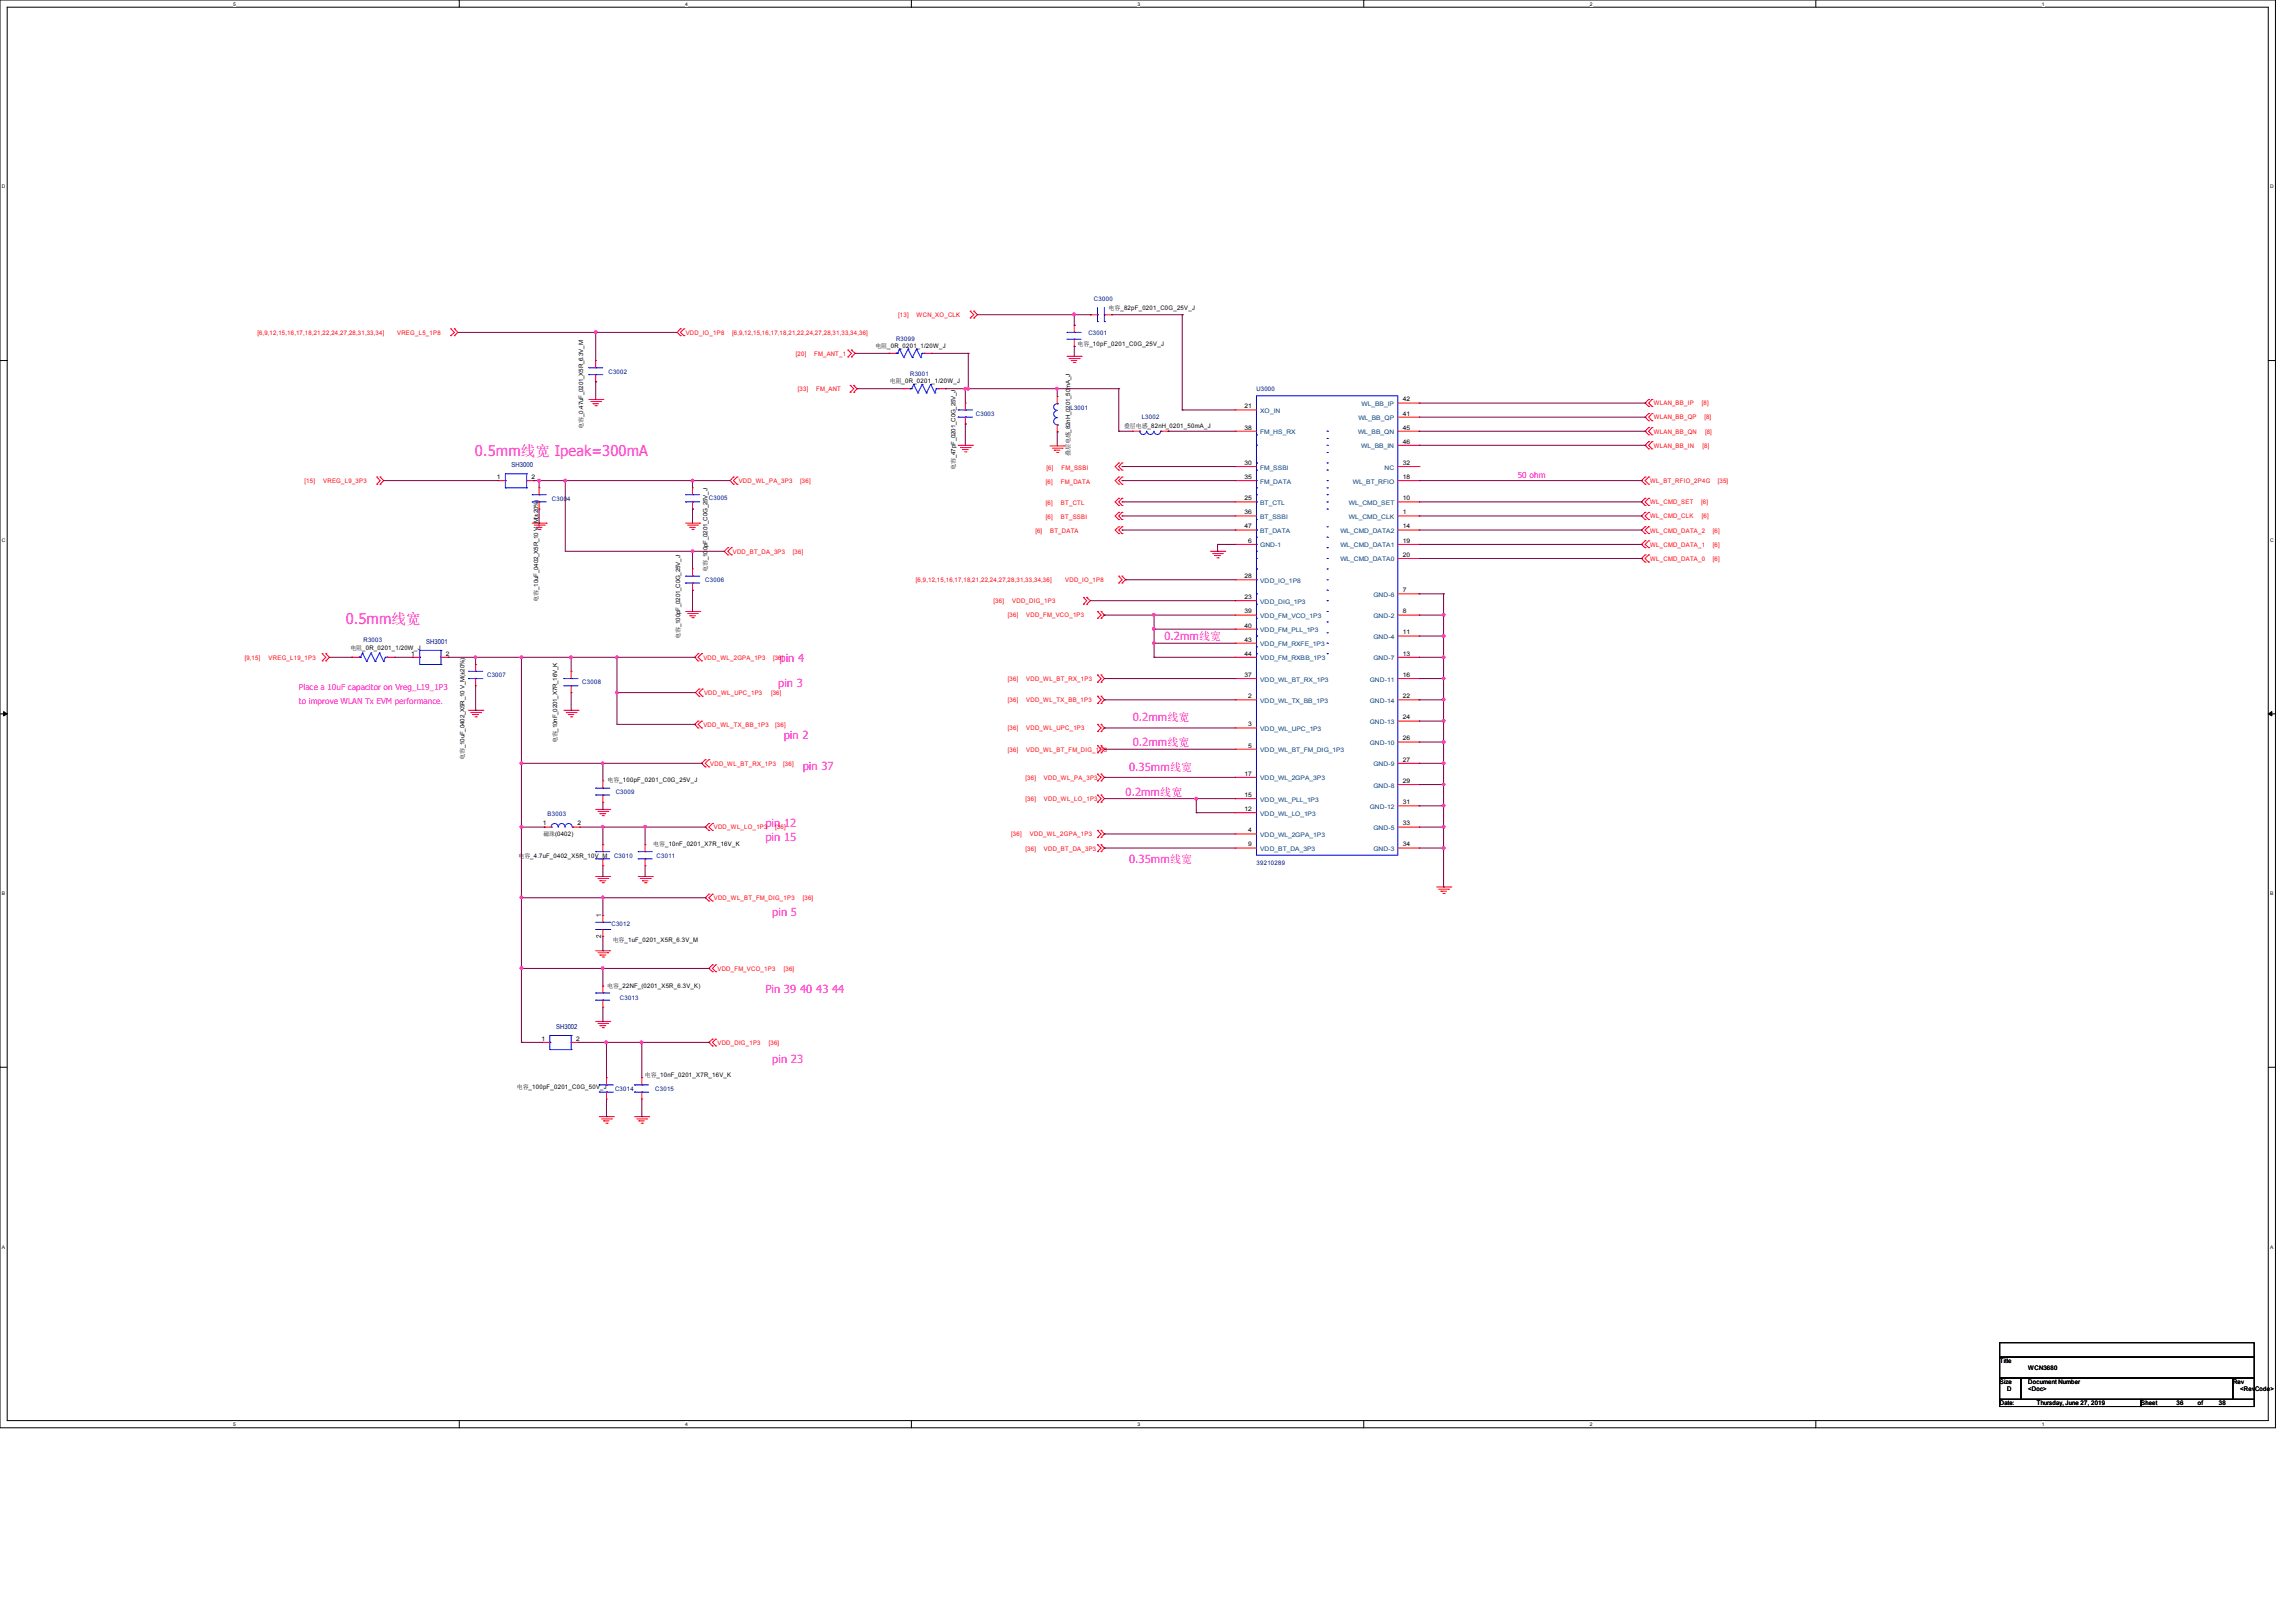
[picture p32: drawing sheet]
<svg xmlns="http://www.w3.org/2000/svg" width="297mm" height="210mm" viewBox="0 0 297 210" stroke-linecap="round" stroke-linejoin="round" font-family="sans-serif">
<defs><g id="words">
<g font-size="1.9" fill="#f0f">
<text x="61.5" y="59.1">0.5mm线宽 Ipeak=300mA</text>
<text x="44.7" y="80.7">0.5mm线宽</text>
</g>
<g font-size="1.4" fill="#f0f">
<text x="150.7" y="82.8">0.2mm线宽</text>
<text x="100.7" y="88.9">pin 3</text>
<text x="100.9" y="85.6">pin 4</text>
<text x="101.4" y="95.6">pin 2</text>
<text x="146.6" y="93.3">0.2mm线宽</text>
<text x="103.9" y="99.7">pin 37</text>
<text x="146.1" y="99.7">0.35mm线宽</text>
<text x="146.6" y="96.6">0.2mm线宽</text>
<text x="99.1" y="107.1">pin 12</text>
<text x="145.7" y="103">0.2mm线宽</text>
<text x="99.1" y="108.9">pin 15</text>
<text x="146.1" y="111.6">0.35mm线宽</text>
<text x="99.9" y="118.6">pin 5</text>
<text x="99.1" y="128.5">Pin 39 40 43 44</text>
<text x="99.9" y="137.5">pin 23</text>
</g>
<g font-size="1.1" fill="#f0f">
<text x="196.4" y="61.9">50 ohm</text>
<text x="38.7" y="89.3">Place a 10uF capacitor on Vreg_L19_1P3</text>
<text x="38.7" y="91.1">to improve WLAN Tx EVM performance.</text>
</g>
<g font-size=".9" fill="#000080">
<text x="66.2" y="60.5">SH3000</text>
<text x="55.2" y="83.3">SH3001</text>
<text x="72" y="133.1">SH3002</text>
</g>
<g font-size=".9">
<text x="77.8" y="118.7" transform="rotate(-90 77.8 118.7)">1</text>
<text x="77.8" y="121.4" transform="rotate(-90 77.8 121.4)">2</text>
</g>
<g font-size=".8" fill="#f00">
<text x="116.3" y="41">[13]</text>
<text x="118.6" y="41">WCN_XO_CLK</text>
<text x="33.3" y="43.3">[6,9,12,15,16,17,18,21,22,24,27,28,31,33,34]</text>
<text x="51.4" y="43.3">VREG_L5_1P8</text>
<text x="88.7" y="43.3">VDD_IO_1P8</text>
<text x="94.7" y="43.3">[6,9,12,15,16,17,18,21,22,24,27,28,31,33,34,36]</text>
<text x="103" y="46.1">[20]</text>
<text x="105.4" y="46.1">FM_ANT_1</text>
<text x="103.3" y="50.6">[33]</text>
<text x="105.6" y="50.6">FM_ANT</text>
<text x="214" y="52.5">WLAN_BB_IP</text>
<text x="220.2" y="52.5">[8]</text>
<text x="214" y="54.3">WLAN_BB_QP</text>
<text x="214" y="56.1">WLAN_BB_QN</text>
<text x="214" y="57.9">WLAN_BB_IN</text>
<text x="220.3" y="57.9">[8]</text>
<text x="220.6" y="54.3">[8]</text>
<text x="220.7" y="56.1">[8]</text>
<text x="39.4" y="62.5">[15]</text>
<text x="41.8" y="62.5">VREG_L9_3P3</text>
<text x="95.6" y="62.5">VDD_WL_PA_3P3</text>
<text x="103.6" y="62.5">[36]</text>
<text x="135.3" y="65.3">[6]</text>
<text x="135.3" y="62.6">[6]</text>
<text x="135.4" y="60.7">[6]</text>
<text x="137.3" y="65.3">BT_CTL</text>
<text x="137.3" y="62.6">FM_DATA</text>
<text x="137.4" y="60.7">FM_SSBI</text>
<text x="213.5" y="62.5">WL_BT_RFIO_2P4G</text>
<text x="213.5" y="65.2">WL_CMD_SET</text>
<text x="220.1" y="65.2">[6]</text>
<text x="222.3" y="62.5">[35]</text>
<text x="94.8" y="71.6">VDD_BT_DA_3P3</text>
<text x="102.6" y="71.6">[36]</text>
<text x="134" y="68.9">[6]</text>
<text x="135.3" y="67.2">[6]</text>
<text x="135.9" y="68.9">BT_DATA</text>
<text x="137.3" y="67.2">BT_SSBI</text>
<text x="213.5" y="67.1">WL_CMD_CLK</text>
<text x="213.5" y="68.9">WL_CMD_DATA_2</text>
<text x="213.5" y="70.7">WL_CMD_DATA_1</text>
<text x="220.2" y="67.1">[6]</text>
<text x="221.7" y="68.9">[6]</text>
<text x="221.7" y="70.7">[6]</text>
<text x="118.5" y="75.3">[6,9,12,15,16,17,18,21,22,24,27,28,31,33,34,36]</text>
<text x="137.8" y="75.3">VDD_IO_1P8</text>
<text x="213.5" y="72.6">WL_CMD_DATA_0</text>
<text x="221.7" y="72.6">[6]</text>
<text x="128.6" y="78.1">[36]</text>
<text x="130.4" y="79.9">[36]</text>
<text x="131" y="78.1">VDD_DIG_1P3</text>
<text x="132.8" y="79.9">VDD_FM_VCO_1P3</text>
<text x="31.7" y="85.3">[9,15]</text>
<text x="34.8" y="85.3">VREG_L19_1P3</text>
<text x="91" y="85.3">VDD_WL_2GPA_1P3</text>
<text x="91.1" y="89.9">VDD_WL_UPC_1P3</text>
<text x="99.8" y="89.9">[36]</text>
<text x="100" y="85.3">[36]</text>
<text x="130.4" y="88.1">[36]</text>
<text x="132.8" y="88.1">VDD_WL_BT_RX_1P3</text>
<text x="91" y="94.1">VDD_WL_TX_BB_1P3</text>
<text x="100.3" y="94.1">[36]</text>
<text x="130.4" y="94.5">[36]</text>
<text x="130.4" y="90.8">[36]</text>
<text x="132.8" y="94.5">VDD_WL_UPC_1P3</text>
<text x="132.8" y="90.8">VDD_WL_TX_BB_1P3</text>
<text x="91.9" y="99.1">VDD_WL_BT_RX_1P3</text>
<text x="101.4" y="99.1">[36]</text>
<text x="130.4" y="97.2">[36]</text>
<text x="132.7" y="100.9">[36]</text>
<text x="132.8" y="97.2">VDD_WL_BT_FM_DIG_1P3</text>
<text x="135.1" y="100.9">VDD_WL_PA_3P3</text>
<text x="92.4" y="107.3">VDD_WL_LO_1P3</text>
<text x="100.3" y="107.3">[36]</text>
<text x="132.7" y="103.6">[36]</text>
<text x="135.1" y="103.6">VDD_WL_LO_1P3</text>
<text x="130.9" y="108.2">[36]</text>
<text x="132.7" y="110.1">[36]</text>
<text x="133.3" y="108.2">VDD_WL_2GPA_1P3</text>
<text x="135.1" y="110.1">VDD_BT_DA_3P3</text>
<text x="92.4" y="116.5">VDD_WL_BT_FM_DIG_1P3</text>
<text x="103.9" y="116.5">[36]</text>
<text x="92.8" y="125.6">VDD_FM_VCO_1P3</text>
<text x="101.4" y="125.6">[36]</text>
<text x="92.8" y="135.2">VDD_DIG_1P3</text>
<text x="99.5" y="135.2">[36]</text>
</g>
<g font-size=".8" fill="#000080">
<text x="141.6" y="39">C3000</text>
<text x="116" y="44.1">R3099</text>
<text x="140.9" y="43.4">C3001</text>
<text x="78.7" y="48.3">C3002</text>
<text x="117.8" y="48.7">R3001</text>
<text x="126.3" y="53.9">C3003</text>
<text x="138.5" y="53">L3001</text>
<text x="162.6" y="50.6">U3000</text>
<text x="147.8" y="54.2">L3002</text>
<text x="71.4" y="64.8">C3004</text>
<text x="91.7" y="64.7">C3005</text>
<text x="91.3" y="75.3">C3006</text>
<text x="47" y="83.1">R3003</text>
<text x="63" y="87.6">C3007</text>
<text x="75.4" y="88.6">C3008</text>
<text x="70.9" y="105.6">B3003</text>
<text x="79.7" y="102.7">C3009</text>
<text x="79.5" y="111">C3010</text>
<text x="85" y="111">C3011</text>
<text x="162.6" y="112">39210289</text>
<text x="79.1" y="119.8">C3012</text>
<text x="80.2" y="129.3">C3013</text>
<text x="79.6" y="141.1">C3014</text>
<text x="84.8" y="141.1">C3015</text>
</g>
<g font-size=".8">
<text x="143.5" y="40.2">电容_82pF_0201_C0G_25V_J</text>
<text x="113.3" y="45">电阻_0R_0201_1/20W_J</text>
<text x="139.5" y="44.7">电容_10pF_0201_C0G_25V_J</text>
<text x="115.2" y="49.6">电阻_0R_0201_1/20W_J</text>
<text x="161.1" y="52.8">21</text>
<text x="181.5" y="53.8">41</text>
<text x="181.5" y="51.9">42</text>
<text x="75.5" y="55.5" transform="rotate(-90 75.5 55.5)">电容_0.47uF_0201_X5R_6.3V_M</text>
<text x="138.5" y="59" transform="rotate(-90 138.5 59)">叠层电感_82nH_0201_50mA_J</text>
<text x="145.5" y="55.4">叠层电感_82nH_0201_50mA_J</text>
<text x="161.1" y="55.6">38</text>
<text x="181.5" y="55.6">45</text>
<text x="181.5" y="57.4">46</text>
<text x="64.3" y="62">1</text>
<text x="68.8" y="62">2</text>
<text x="123.7" y="60.8" transform="rotate(-90 123.7 60.8)">电容_47pF_0201_C0G_25V_J</text>
<text x="161.1" y="64.7">25</text>
<text x="161.1" y="60.2">30</text>
<text x="161.1" y="62">35</text>
<text x="181.5" y="64.7">10</text>
<text x="181.5" y="62">18</text>
<text x="181.5" y="60.2">32</text>
<text x="161.1" y="66.5">36</text>
<text x="161.1" y="68.4">47</text>
<text x="161.5" y="70.2">6</text>
<text x="181.5" y="66.5">1</text>
<text x="181.5" y="68.4">14</text>
<text x="181.5" y="70.2">19</text>
<text x="69.6" y="77.9" transform="rotate(-90 69.6 77.9)">电容_10uF_0402_X5R_10 V_M(±20%)</text>
<text x="91.6" y="74" transform="rotate(-90 91.6 74)">电容_100pF_0201_C0G_25V_J</text>
<text x="161.1" y="77.5">23</text>
<text x="161.1" y="74.8">28</text>
<text x="181.5" y="76.6">7</text>
<text x="181.5" y="72.1">20</text>
<text x="88" y="82.7" transform="rotate(-90 88 82.7)">电容_100pF_0201_C0G_25V_J</text>
<text x="161.1" y="79.4">39</text>
<text x="161.1" y="81.2">40</text>
<text x="161.1" y="83">43</text>
<text x="181.5" y="79.4">8</text>
<text x="181.5" y="82.1">11</text>
<text x="45.3" y="84.2">电阻_0R_0201_1/20W_J</text>
<text x="53.2" y="84.8">1</text>
<text x="57.7" y="84.8">2</text>
<text x="161.1" y="87.6">37</text>
<text x="161.1" y="84.8">44</text>
<text x="181.5" y="84.8">13</text>
<text x="181.5" y="87.6">16</text>
<text x="161.5" y="90.3">2</text>
<text x="161.5" y="94">3</text>
<text x="181.5" y="90.3">22</text>
<text x="181.5" y="93.1">24</text>
<text x="181.5" y="95.8">26</text>
<text x="60.1" y="98.3" transform="rotate(-90 60.1 98.3)">电容_10uF_0402_X5R_10 V_M(±20%)</text>
<text x="72.1" y="96.2" transform="rotate(-90 72.1 96.2)">电容_10nF_0201_X7R_16V_K</text>
<text x="78.6" y="101.2">电容_100pF_0201_C0G_25V_J</text>
<text x="161.1" y="100.4">17</text>
<text x="161.5" y="96.7">5</text>
<text x="181.5" y="98.6">27</text>
<text x="181.5" y="101.3">29</text>
<text x="70.2" y="106.8">1</text>
<text x="74.7" y="106.8">2</text>
<text x="161.1" y="104.9">12</text>
<text x="161.1" y="103.1">15</text>
<text x="161.5" y="107.7">4</text>
<text x="181.5" y="104.1">31</text>
<text x="181.5" y="106.8">33</text>
<text x="67.1" y="111">电容_4.7uF_0402_X5R_10V_M</text>
<text x="70.3" y="108.2">磁珠(0402)</text>
<text x="84.5" y="109.5">电容_10nF_0201_X7R_16V_K</text>
<text x="161.5" y="109.5">9</text>
<text x="181.5" y="109.5">34</text>
<text x="79.3" y="121.9">电容_1uF_0201_X5R_6.3V_M</text>
<text x="78.6" y="127.8">电容_22NF_(0201_X5R_6.3V_K)</text>
<text x="70.1" y="134.7">1</text>
<text x="74.6" y="134.7">2</text>
<text x="66.9" y="140.9">电容_100pF_0201_C0G_50V_J</text>
<text x="83.4" y="139.3">电容_10nF_0201_X7R_16V_K</text>
<text x="258.8" y="176.4">Title</text>
<text x="258.8" y="179.1">Size</text>
<text x="262.5" y="179.1">Document Number</text>
<text x="262.5" y="177.2">WCN3680</text>
<text x="289" y="179.1">Rev</text>
<text x="258.8" y="181.8">Date:</text>
<text x="259.7" y="180">D</text>
<text x="262.5" y="180">&lt;Doc&gt;</text>
<text x="263.6" y="181.8">Thursday, June 27, 2019</text>
<text x="277.1" y="181.8">Sheet</text>
<text x="281.7" y="181.8">36</text>
<text x="284.4" y="181.8">of</text>
<text x="287.2" y="181.8">38</text>
<text x="289.9" y="180">&lt;RevCode&gt;</text>
</g>
<g font-size=".8" fill="#004080">
<text x="163.1" y="53.4">XO_IN</text>
<text x="176.2" y="52.5">WL_BB_IP</text>
<text x="163.1" y="56.2">FM_HS_RX</text>
<text x="175.7" y="56.2">WL_BB_QN</text>
<text x="175.8" y="54.4">WL_BB_QP</text>
<text x="176.2" y="58">WL_BB_IN</text>
<text x="163.1" y="65.3">BT_CTL</text>
<text x="163.1" y="60.7">FM_SSBI</text>
<text x="163.1" y="62.6">FM_DATA</text>
<text x="174.6" y="65.3">WL_CMD_SET</text>
<text x="175.1" y="62.6">WL_BT_RFIO</text>
<text x="179.2" y="60.7">NC</text>
<text x="163.1" y="70.8">GND-1</text>
<text x="163.1" y="67.1">BT_SSBI</text>
<text x="163.1" y="69">BT_DATA</text>
<text x="173.5" y="69">WL_CMD_DATA2</text>
<text x="173.5" y="70.8">WL_CMD_DATA1</text>
<text x="174.6" y="67.1">WL_CMD_CLK</text>
<text x="163.1" y="75.4">VDD_IO_1P8</text>
<text x="173.5" y="72.6">WL_CMD_DATA0</text>
<text x="177.7" y="77.2">GND-6</text>
<text x="163.1" y="78.1">VDD_DIG_1P3</text>
<text x="163.1" y="80">VDD_FM_VCO_1P3</text>
<text x="163.1" y="81.8">VDD_FM_PLL_1P3</text>
<text x="163.1" y="83.6">VDD_FM_RXFE_1P3</text>
<text x="177.7" y="80">GND-2</text>
<text x="177.7" y="82.7">GND-4</text>
<text x="163.1" y="88.2">VDD_WL_BT_RX_1P3</text>
<text x="163.1" y="85.4">VDD_FM_RXBB_1P3</text>
<text x="177.3" y="88.2">GND-11</text>
<text x="177.7" y="85.4">GND-7</text>
<text x="163.1" y="90.9">VDD_WL_TX_BB_1P3</text>
<text x="163.1" y="94.6">VDD_WL_UPC_1P3</text>
<text x="177.3" y="90.9">GND-14</text>
<text x="177.3" y="93.7">GND-13</text>
<text x="163.1" y="97.3">VDD_WL_BT_FM_DIG_1P3</text>
<text x="163.1" y="101">VDD_WL_2GPA_3P3</text>
<text x="177.3" y="96.4">GND-10</text>
<text x="177.7" y="99.1">GND-9</text>
<text x="177.7" y="101.9">GND-8</text>
<text x="163.1" y="105.5">VDD_WL_LO_1P3</text>
<text x="163.1" y="103.7">VDD_WL_PLL_1P3</text>
<text x="177.3" y="104.6">GND-12</text>
<text x="177.7" y="107.4">GND-5</text>
<text x="163.1" y="108.3">VDD_WL_2GPA_1P3</text>
<text x="163.1" y="110.1">VDD_BT_DA_3P3</text>
<text x="177.7" y="110.1">GND-3</text>
</g>
<g font-size=".6">
<text x="30.2" y=".7">5</text>
<text x="88.7" y=".7">4</text>
<text x="147.2" y=".7">3</text>
<text x="205.7" y=".7">2</text>
<text x="264.2" y=".7">1</text>
<text x=".3" y="24.4">D</text>
<text x="293.8" y="24.4">D</text>
<text x=".3" y="70.1">C</text>
<text x="293.8" y="70.1">C</text>
<text x=".3" y="115.8">B</text>
<text x="293.8" y="115.8">B</text>
<text x=".3" y="161.5">A</text>
<text x="293.8" y="161.5">A</text>
<text x="30.2" y="184.5">5</text>
<text x="88.7" y="184.5">4</text>
<text x="147.2" y="184.5">3</text>
<text x="205.7" y="184.5">2</text>
<text x="264.2" y="184.5">1</text>
</g>
</g></defs>
<path d="M0 0h294.5v184.7h-294.5zM.9 .9h292.6v182.9h-292.6z" fill="none" stroke="#000" stroke-width=".13"/>
<g fill="#fff">
<path d="M30.2 .1h.3v.7h-.3z"/>
<path d="M30.2 183.9h.3v.8h-.3z"/>
</g>
<path d="M59.4 0v.9M59.4 183.8v.9" fill="none" stroke="#000" stroke-width=".13"/>
<g fill="#fff">
<path d="M88.7 .1h.3v.7h-.3z"/>
<path d="M88.7 183.9h.3v.8h-.3z"/>
</g>
<path d="M117.9 0v.9M117.9 183.8v.9" fill="none" stroke="#000" stroke-width=".13"/>
<g fill="#fff">
<path d="M147.2 .1h.3v.7h-.3z"/>
<path d="M147.2 183.9h.3v.8h-.3z"/>
</g>
<path d="M176.5 0v.9M176.5 183.8v.9" fill="none" stroke="#000" stroke-width=".13"/>
<g fill="#fff">
<path d="M205.7 .1h.4v.7h-.4z"/>
<path d="M205.7 183.9h.4v.8h-.4z"/>
</g>
<path d="M235 0v.9M235 183.8v.9" fill="none" stroke="#000" stroke-width=".13"/>
<g fill="#fff">
<path d="M264.2 .1h.4v.7h-.4z"/>
<path d="M264.2 183.9h.4v.8h-.4z"/>
<path d="M.3 23.8h.4v.7h-.4z"/>
<path d="M293.8 23.8h.5v.7h-.5z"/>
<path d="M.3 69.5h.4v.7h-.4z"/>
<path d="M293.8 69.5h.5v.7h-.5z"/>
</g>
<path d="M0 46.7h.9M293.5 46.7h1" fill="none" stroke="#000" stroke-width=".13"/>
<g fill="#fff">
<path d="M.3 115.2h.4v.8h-.4z"/>
<path d="M293.8 115.2h.4v.8h-.4z"/>
</g>
<path d="M0 92.4h.9M293.5 92.4h1" fill="none" stroke="#000" stroke-width=".13"/>
<path d="M.5 92.1l.4 .3-.4 .2zM293.5 92.4l.5-.3v.5z" fill="#000" stroke="#000" stroke-width=".13"/>
<g fill="#fff">
<path d="M.3 161h.3v.7h-.3z"/>
<path d="M293.8 161h.4v.7h-.4z"/>
</g>
<path d="M0 138.1h.9M293.5 138.1h1M258.8 173.7h32.9v1.9h-32.9zM258.8 175.6h32.9v2.7h-32.9zM258.8 178.3h2.7v2.8h-2.7zM261.5 178.3h27.5v2.8h-27.5zM289 178.3h2.7v2.8h-2.7zM258.8 181.1h18.3v.9h-18.3zM277.1 181.1h14.6v.9h-14.6z" fill="none" stroke="#000" stroke-width=".13"/>
<g fill="none" stroke="#f00" stroke-width=".13">
<path d="M58.3 43.4h.1M58.3 42.5h.1M58.3 42.5l.5 .5-.5 .4M58.8 42.5h.1M58.8 43.4h.1M58.8 42.5l.5 .5-.5 .4M76.2 51.7h1.8M76.5 51.9h1.2M76.8 52.2h.1M76.8 52.2h.7M77 52.5h.2M77.1 46.7h.1"/>
<path d="M77.1 49.4h.1M77.1 46.7v.9M77.1 48.5v.9M77.2 52.5h.1M77.7 51.9h.1M78 51.7h.1M88.1 42.5h.1M88.1 43.4h.1M88.1 42.5l-.5 .5 .5 .4M88.5 43.4h.1M88.5 42.5h.1M88.5 42.5l-.4 .5 .4 .4"/>
<path d="M109.7 46.2h.1M109.7 45.3h.1M109.7 45.3l.5 .4-.5 .5M110 50.8h.1M110 49.9h.1M110 49.9l.5 .4-.5 .5M110.2 45.3h.1M110.2 46.2h.1M110.2 45.3l.5 .4-.5 .5M110.5 49.9h.1M110.5 50.8h.1M110.5 49.9l.4 .4-.4 .5"/>
<path d="M115.1 45.7h.1M115.1 45.7h.9M116.9 50.3h.1M116.9 50.3h.9M119.6 45.7h.9M120.5 45.7h.1M121.5 50.3h.8M122.3 50.3h.1M124 57.6h1.9M124.3 57.9h1.3M124.5 58.2h.1M124.5 58.2h.8"/>
<path d="M124.8 58.5h.2M124.9 52.2h.1M124.9 54.9h.1M124.9 52.2v.8M124.9 54v.9M125 58.5h.1M125.6 57.9h.1M125.6 41.1h.1M125.6 40.3h.1M125.6 40.3l.4 .4-.4 .4M125.9 57.6h.1M126 40.3h.1"/>
<path d="M126 41.1h.1M126 40.3l.5 .4-.5 .4M135.9 57.7h1.8M136.2 58h1.3M136.4 58.3h.1M136.4 58.3h.8M136.7 58.5h.2M136.8 55.9h.1M136.8 51.3h.1M136.8 51.3v.9M136.8 55v.9M136.9 58.5h.1"/>
<path d="M137.5 58h.1M137.7 57.7h.1M138.1 46.1h1.8M138.3 46.4h1.4M138.6 46.7h.1M138.6 46.7h.8M138.9 46.9h.2M139 42.1h.1M139 44.8h.1M139 42.1v.9M139 43.9v.9M139.1 46.9h.1"/>
<path d="M139.7 46.4h.1M139.9 46.1h.1M141.1 40.7h.1M141.1 40.7h.9M142.9 40.7h.9M143.8 40.7h.1M144.8 59.9h.1M144.8 59.9l-.5 .5 .5 .4M145.2 59.9h.1M145.2 59.9l-.4 .5 .4 .4M146.6 55.8h.1M146.6 55.8h.9"/>
<path d="M150.2 55.8h1M151.2 55.8h.1M159.9 53h.1M159.9 55.8h.1M159.9 53h2.7M159.9 55.8h2.7M180.9 57.6h2.7M180.9 55.8h2.7M180.9 54h2.7M180.9 52.2h2.7M183.6 54h.1M183.6 52.2h.1"/>
<path d="M183.6 55.8h.1M183.6 57.6h.1M213.4 53.5h.1M213.4 54.4h.1M213.4 55.3h.1M213.4 56.3h.1M213.4 57.1h.1M213.4 58.1h.1M213.4 51.7h.1M213.4 52.6h.1M213.4 53.5l-.5 .5 .5 .4M213.4 55.3l-.5 .5 .5 .5"/>
<path d="M213.4 57.1l-.5 .5 .5 .5M213.4 51.7l-.5 .5 .5 .4M213.8 54.4h.1M213.8 53.5h.1M213.8 56.3h.1M213.8 55.3h.1M213.8 58.1h.1M213.8 57.1h.1M213.8 52.6h.1M213.8 51.7h.1M213.8 53.5l-.4 .5 .4 .4M213.8 55.3l-.4 .5 .4 .5"/>
<path d="M213.8 57.1l-.4 .5 .4 .5M213.8 51.7l-.4 .5 .4 .4M48.8 62.7h.1M48.8 61.7h.1M48.8 61.7l.4 .5-.4 .5M49.2 61.7h.1M49.2 62.7h.1M49.2 61.7l.5 .5-.5 .5M64.5 62.2h.1M64.5 62.2h.9M68.2 62.2h.8M68.9 67.7h1.8"/>
<path d="M69 62.2h.1M69.1 67.9h1.3M69.4 68.2h.1M69.4 68.2h.7M69.7 68.5h.2M69.8 63.1h.1M69.8 65.9h.1M69.8 63.1v.9M69.8 64.9v1M69.9 68.5h.1M70.4 67.9h.1M70.7 67.7h.1"/>
<path d="M88.7 79.1h1.9M88.7 67.7h1.9M89 79.4h1.3M89 67.9h1.3M89.3 79.7h.1M89.3 68.2h.1M89.3 79.7h.7M89.3 68.2h.7M89.5 79.9h.2M89.5 68.5h.2M89.6 63.1h.1M89.6 65.9h.1"/>
<path d="M89.6 73.6h.1M89.6 76.4h.1M89.6 63.1v.9M89.6 64.9v1M89.6 73.6v.9M89.6 75.4v1M89.7 79.9h.1M89.7 68.5h.1M90.3 79.4h.1M90.3 67.9h.1M90.6 79.1h.1M90.6 67.7h.1"/>
<path d="M94.2 70.9h.1M94.2 71.8h.1M94.2 70.9l-.5 .4 .5 .5M94.7 71.8h.1M94.7 70.9h.1M94.7 70.9l-.5 .4 .5 .5M94.9 61.7h.1M94.9 62.7h.1M94.9 61.7l-.4 .5 .4 .5M95.4 62.7h.1M95.4 61.7h.1M95.4 61.7l-.5 .5 .5 .5"/>
<path d="M140.2 78.2h.1M140.2 77.3h.1M140.2 77.3l.4 .4-.4 .5M140.6 77.3h.1M140.6 78.2h.1M140.6 77.3l.5 .4-.5 .5M142 79.1h.1M142 79.1l.5 .5-.5 .4M142.5 79.1h.1M142.5 79.1l.4 .5-.4 .4M144.8 68.2h.1M144.8 69h.1"/>
<path d="M144.8 66.3h.1M144.8 67.2h.1M144.8 64.5h.1M144.8 65.4h.1M144.8 61.7h.1M144.8 62.7h.1M144.8 60.8h.1M144.8 75.4h.1M144.8 74.5h.1M144.8 68.2l-.5 .4 .5 .4M144.8 66.3l-.5 .5 .5 .4M144.8 64.5l-.5 .4 .5 .5"/>
<path d="M144.8 61.7l-.5 .5 .5 .5M144.8 74.5l.4 .5-.4 .4M145.2 68.2h.1M145.2 69h.1M145.2 66.3h.1M145.2 67.2h.1M145.2 64.5h.1M145.2 65.4h.1M145.2 61.7h.1M145.2 62.7h.1M145.2 60.8h.1M145.2 74.5h.1"/>
<path d="M145.2 75.4h.1M145.2 68.2l-.4 .4 .4 .4M145.2 66.3l-.4 .5 .4 .4M145.2 64.5l-.4 .4 .4 .5M145.2 61.7l-.4 .5 .4 .5M145.2 74.5l.5 .5-.5 .4M156.6 71.3h1.9M156.9 71.6h1.3M157.2 71.9h.1M157.2 71.9h.7M157.5 72.2h.1M157.6 72.2h.1"/>
<path d="M158.2 71.6h.1M158.5 71.3h.1M159.9 70.4h.1M159.9 77.7h.1M159.9 64.9h.1M159.9 75h.1M159.9 60.4h.1M159.9 62.2h.1M159.9 66.8h.1M159.9 79.6h.1M159.9 68.6h.1M159.9 66.8h2.7"/>
<path d="M159.9 70.4h2.7M159.9 79.6h2.7M159.9 64.9h2.7M159.9 68.6h2.7M159.9 62.2h2.7M159.9 77.7h2.7M159.9 75h2.7M159.9 60.4h2.7M180.9 66.8h2.7M180.9 70.4h2.7M180.9 76.8h2.7M180.9 79.6h2.7"/>
<path d="M180.9 64.9h2.7M180.9 68.6h2.7M180.9 62.2h2.7M180.9 72.3h2.7M180.9 60.4h2.7M183.6 66.8h.1M183.6 76.8h.1M183.6 79.6h.1M183.6 64.9h.1M183.6 68.6h.1M183.6 62.2h.1M183.6 70.4h.1"/>
<path d="M183.6 72.3h.1M183.6 60.4h.1M212.9 61.7h.1M212.9 62.7h.1M212.9 64.5h.1M212.9 65.4h.1M212.9 66.3h.1M212.9 67.2h.1M212.9 68.2h.1M212.9 69h.1M212.9 70h.1M212.9 70.9h.1"/>
<path d="M212.9 71.8h.1M212.9 72.7h.1M212.9 61.7l-.5 .5 .5 .5M212.9 64.5l-.5 .4 .5 .5M212.9 66.3l-.5 .5 .5 .4M212.9 68.2l-.5 .4 .5 .4M212.9 70l-.5 .4 .5 .5M212.9 71.8l-.5 .5 .5 .4M213.4 62.7h.1M213.4 61.7h.1M213.4 65.4h.1M213.4 64.5h.1"/>
<path d="M213.4 67.2h.1M213.4 66.3h.1M213.4 69h.1M213.4 68.2h.1M213.4 70.9h.1M213.4 70h.1M213.4 72.7h.1M213.4 71.8h.1M213.4 61.7l-.5 .5 .5 .5M213.4 64.5l-.5 .4 .5 .5M213.4 66.3l-.5 .5 .5 .4M213.4 68.2l-.5 .4 .5 .4"/>
<path d="M213.4 70l-.5 .4 .5 .5M213.4 71.8l-.5 .5 .5 .4M41.7 85.5h.1M41.7 84.6h.1M41.7 84.6l.5 .4-.5 .5M42.2 84.6h.1M42.2 85.5h.1M42.2 84.6l.4 .4-.4 .5M45.6 85h.1M45.6 85h.9M50.1 85h1M51.1 85h.1"/>
<path d="M53.4 85h.1M53.4 85h.9M57.1 85h.9M58 85h.1M60.6 91.9h1.9M60.9 92.2h1.3M61.2 92.5h.1M61.2 92.5h.7M61.5 92.8h.1M61.6 86h.1M61.6 88.7h.1M61.6 86v.9"/>
<path d="M61.6 87.8v.9M61.6 92.8h.1M62.2 92.2h.1M62.5 91.9h.1M73 91.9h1.8M73.3 92.2h1.2M73.5 92.5h.1M73.5 92.5h.8M73.8 92.8h.2M73.9 86.9h.1M73.9 89.6h.1M73.9 86.9v.9"/>
<path d="M73.9 88.7v.9M74 92.8h.1M74.5 92.2h.1M74.8 91.9h.1M90.3 84.6h.1M90.3 85.5h.1M90.3 93.3h.1M90.3 94.2h.1M90.3 84.6l-.4 .4 .4 .5M90.3 93.3l-.4 .4 .4 .5M90.5 89.2h.1M90.5 90.1h.1"/>
<path d="M90.5 89.2l-.5 .4 .5 .5M90.8 85.5h.1M90.8 84.6h.1M90.8 94.2h.1M90.8 93.3h.1M90.8 84.6l-.5 .4 .5 .5M90.8 93.3l-.5 .4 .5 .5M90.9 90.1h.1M90.9 89.2h.1M90.9 89.2l-.4 .4 .4 .5M91.3 98.3h.1M91.3 99.2h.1"/>
<path d="M91.3 98.3l-.5 .5 .5 .4M91.7 99.2h.1M91.7 98.3h.1M91.7 98.3l-.4 .5 .4 .4M142 97.4h.1M142 96.5h.1M142 94.7h.1M142 93.7h.1M142 91h.1M142 90.1h.1M142 88.3h.1M142 87.3h.1"/>
<path d="M142 80h.1M142 96.5l.5 .4-.5 .5M142 93.7l.5 .5-.5 .5M142 90.1l.5 .5-.5 .4M142 87.3l.5 .5-.5 .5M142.5 96.5h.1M142.5 97.4h.1M142.5 93.7h.1M142.5 94.7h.1M142.5 90.1h.1M142.5 91h.1M142.5 87.3h.1"/>
<path d="M142.5 88.3h.1M142.5 80h.1M142.5 96.5l.4 .4-.4 .5M142.5 93.7l.4 .5-.4 .5M142.5 90.1l.4 .5-.4 .4M142.5 87.3l.4 .5-.4 .5M159.9 90.6h.1M159.9 94.2h.1M159.9 96.9h.1M159.9 87.8h.1M159.9 81.4h.1M159.9 83.2h.1"/>
<path d="M159.9 85h.1M159.9 85h2.7M159.9 90.6h2.7M159.9 94.2h2.7M159.9 96.9h2.7M159.9 87.8h2.7M159.9 81.4h2.7M159.9 83.2h2.7M180.9 85h2.7M180.9 90.6h2.7M180.9 82.3h2.7M180.9 87.8h2.7"/>
<path d="M180.9 93.3h2.7M180.9 96h2.7M180.9 98.8h2.7M183.6 82.3h.1M183.6 85h.1M183.6 87.8h.1M183.6 90.6h.1M183.6 93.3h.1M183.6 96h.1M183.6 98.8h.1M70.4 107h.1M70.4 107h.9"/>
<path d="M74.1 107h.9M75 107h.1M77.1 113.4h1.8M77.1 104.7h1.8M77.4 113.7h1.3M77.4 105h1.3M77.6 114h.1M77.6 105.3h.1M77.6 114h.8M77.6 105.3h.8M77.9 114.2h.2M77.9 105.5h.2"/>
<path d="M78 101h.1M78 103.8h.1M78 118.4h.1M78 109.3h.1M78 112h.1M78 101v1M78 102.9v.9M78 109.3v.9M78 111.1v.9M78 118.4v.9M78.1 114.2h.1M78.1 105.5h.1"/>
<path d="M78.7 113.7h.1M78.7 105h.1M78.9 113.4h.1M78.9 104.7h.1M82.6 113.4h1.8M82.8 113.7h1.4M83.1 114h.1M83.1 114h.8M83.4 114.2h.2M83.5 109.3h.1M83.5 112h.1M83.5 109.3v.9"/>
<path d="M83.5 111.1v.9M83.6 114.2h.1M84.2 113.7h.1M84.4 113.4h.1M91.7 106.6h.1M91.7 107.4h.1M91.7 115.7h.1M91.7 116.6h.1M91.7 106.6l-.4 .4 .4 .4M91.7 115.7l-.4 .5 .4 .4M92.2 107.4h.1M92.2 106.6h.1"/>
<path d="M92.2 116.6h.1M92.2 115.7h.1M92.2 106.6l-.5 .4 .5 .4M92.2 115.7l-.5 .5 .5 .4M142 110.2h.1M142 109.3h.1M142 108.4h.1M142 107.4h.1M142 103.8h.1M142 102.9h.1M142 101h.1M142 100.2h.1"/>
<path d="M142 109.3l.5 .4-.5 .5M142 107.4l.5 .5-.5 .5M142 102.9l.5 .4-.5 .5M142 100.2l.5 .4-.5 .4M142.5 109.3h.1M142.5 110.2h.1M142.5 107.4h.1M142.5 108.4h.1M142.5 102.9h.1M142.5 103.8h.1M142.5 100.2h.1M142.5 101h.1"/>
<path d="M142.5 109.3l.4 .4-.4 .5M142.5 107.4l.4 .5-.4 .5M142.5 102.9l.4 .4-.4 .5M142.5 100.2l.4 .4-.4 .4M159.9 107.9h.1M159.9 109.7h.1M159.9 105.2h.1M159.9 103.3h.1M159.9 100.6h.1M159.9 107.9h2.7M159.9 109.7h2.7M159.9 105.2h2.7"/>
<path d="M159.9 103.3h2.7M159.9 100.6h2.7M180.9 109.7h2.7M180.9 101.5h2.7M180.9 104.3h2.7M180.9 107h2.7M183.6 101.5h.1M183.6 104.3h.1M183.6 107h.1M183.6 109.7h.1M185.9 114.8h1.8M186.2 115.1h1.3"/>
<path d="M186.5 115.3h.1M186.5 115.3h.7M186.7 115.6h.2M186.9 115.6h.1M187.5 115.1h.1M187.7 114.8h.1M70.2 134.9h.1M70.2 134.9h1M73.9 134.9h.9M74.8 134.9h.1M77.1 132.2h1.8M77.1 123h1.8"/>
<path d="M77.4 132.4h1.3M77.4 123.3h1.3M77.6 132.7h.1M77.6 123.6h.1M77.6 132.7h.8M77.6 123.6h.8M77.9 133h.2M77.9 123.8h.2M78 121.2h.1M78 127.6h.1M78 130.3h.1M78 120.3v.9"/>
<path d="M78 127.6v.9M78 129.4v.9M78.1 133h.1M78.1 123.8h.1M78.5 139.4h.1M78.5 139.4v1M78.7 132.4h.1M78.7 123.3h.1M78.9 132.2h.1M78.9 123h.1M83.1 139.4h.1M83.1 139.4v1"/>
<path d="M92.2 124.8h.1M92.2 125.7h.1M92.2 134.5h.1M92.2 135.3h.1M92.2 124.8l-.5 .5 .5 .4M92.2 134.5l-.5 .4 .5 .4M92.6 125.7h.1M92.6 124.8h.1M92.6 135.3h.1M92.6 134.5h.1M92.6 124.8l-.4 .5 .4 .4M92.6 134.5l-.4 .4 .4 .4"/>
<path d="M77.6 144.5h1.8M77.9 144.8h1.2M78.1 145h.1M78.1 145h.7M78.4 145.3h.2M78.5 142.2h.1M78.5 141.3v.9M78.6 145.3h.1M79.1 144.8h.1M79.4 144.5h.1M82.1 144.5h1.8M82.4 144.8h1.3"/>
<path d="M82.7 145h.1M82.7 145h.7M83 145.3h.1M83.1 142.2h.1M83.1 141.3v.9M83.1 145.3h.1M83.7 144.8h.1M83.9 144.5h.1"/>
</g>
<g fill="none" stroke="#00f" stroke-width=".13">
<path d="M142 39.8v1.8M142.9 39.8v1.8M76.2 47.6h.1M76.2 48.5h.1M76.2 47.6h1.8M76.2 48.5h1.8M77.1 47.6h.1M77.1 48.5h.1M116 45.7h.1M116 45.7h.2M116.2 45.7h.1M116.4 45.2h.1"/>
<path d="M116.4 45.2l.6 1.1M116.4 45.2l-.2 .5M117 46.3h.1M117.5 45.2h.1M117.5 45.2l.6 1.1M117.5 45.2l-.5 1.1M117.8 50.3h.1M117.8 50.3h.2M118 50.3h.1M118.1 46.3h.1M118.2 49.7h.1M118.2 49.7l.6 1.1"/>
<path d="M118.2 49.7l-.2 .6M118.6 45.2h.1M118.6 45.2l.6 1.1M118.6 45.2l-.5 1.1M118.8 50.8h.1M119.2 46.3h.1M119.3 49.7h.1M119.3 45.7h.1M119.3 49.7l.6 1.1M119.3 49.7l-.5 1.1M119.3 45.7h.3M119.3 45.7l-.1 .6"/>
<path d="M119.6 45.7h.1M119.9 50.8h.1M120.4 49.7h.1M120.4 49.7l.6 1.1M120.4 49.7l-.5 1.1M121 50.8h.1M121.2 50.3h.1M121.2 50.3h.3M121.2 50.3l-.2 .5M121.5 50.3h.1M124 53h.1M124 54h.1"/>
<path d="M124 53h1.9M124 54h1.9M124.9 53h.1M124.9 54h.1M136.8 52.2h.1M136.8 55h.1M136.8 54.1a.44 .44 0 0 0-.4 .4 .44 .44 0 0 0 .4 .4M136.8 53.1a.44 .44 0 0 0-.4 .5 .44 .44 0 0 0 .4 .4M136.8 52.2a.43 .43 0 0 0-.4 .5 .43 .43 0 0 0 .4 .4M138.1 43h.1M138.1 43.9h.1M138.1 43h1.8"/>
<path d="M138.1 43.9h1.8M139 43h.1M139 43.9h.1M142 40.7h.1M142 41.6h.1M142.9 41.6h.1M142.9 40.7h.1M147.5 55.8h.1M148.4 55.8a.44 .44 0 0 1-.5 .4 .44 .44 0 0 1-.4-.4M149.3 55.8a.44 .44 0 0 1-.4 .4 .44 .44 0 0 1-.5-.4M150.2 55.8a.42 .42 0 0 1-.4 .4 .42 .42 0 0 1-.4-.4M150.2 55.8h.1"/>
<path d="M162.6 51.2h18.3v59.5h-18.3zM162.6 57.6h.1M162.6 59.9h.1M162.6 56.3h.1M171.7 58.5h.1M171.7 57.6h.1M171.7 55.8h.1M171.7 56.7h.1M171.7 59.9h.1M65.4 62.2h.1M65.4 63.1h.1M65.4 61.3h.1"/>
<path d="M65.4 63.1h2.8M65.4 61.3v1.8M65.4 61.3h2.8M68.2 62.2h.1M68.2 61.3h.1M68.2 63.1h.1M68.2 61.3v1.8M68.9 64h.1M68.9 64.9h.1M68.9 64h1.8M68.9 64.9h1.8M69.8 64h.1"/>
<path d="M69.8 64.9h.1M88.7 64h.1M88.7 64.9h.1M88.7 74.5h.1M88.7 75.4h.1M88.7 64h1.9M88.7 64.9h1.9M88.7 74.5h1.9M88.7 75.4h1.9M89.6 64h.1M89.6 64.9h.1M89.6 74.5h.1"/>
<path d="M89.6 75.4h.1M162.6 64h.1M162.6 72.3h.1M162.6 71.3h.1M162.6 70.4h.1M162.6 69.5h.1M162.6 73.6h.1M162.6 63.1h.1M162.6 60.8h.1M162.6 67.2h.1M162.6 62.2h.1M162.6 68.6h.1"/>
<path d="M162.6 64.9h.1M162.6 78.2h.1M162.6 76.8h.1M162.6 75h.1M171.7 79.1h.1M171.7 77.7h.1M171.7 76.4h.1M171.7 75h.1M171.7 65.9h.1M171.7 64.9h.1M171.7 60.8h.1M171.7 73.6h.1"/>
<path d="M171.7 64h.1M171.7 72.3h.1M171.7 70.9h.1M171.7 62.2h.1M171.7 69.5h.1M171.7 68.2h.1M171.7 63.1h.1M46.5 85h.1M46.5 85h.2M46.7 85h.1M46.9 84.5h.1M46.9 84.5l.6 1.1"/>
<path d="M46.9 84.5l-.2 .5M47.5 85.6h.1M48 84.5h.1M48 84.5l.6 1.1M48 84.5l-.5 1.1M48.6 85.6h.1M49.1 84.5h.1M49.1 84.5l.6 1.1M49.1 84.5l-.5 1.1M49.7 85.6h.1M49.9 85h.1M49.9 85h.2"/>
<path d="M49.9 85l-.2 .6M50.1 85h.1M54.3 85h.1M54.3 86h.1M54.3 84.2h.1M54.3 86h2.8M54.3 84.2v1.8M54.3 84.2h2.8M57.1 85h.1M57.1 84.2h.1M57.1 86h.1M57.1 84.2v1.8"/>
<path d="M60.6 86.9h.1M60.6 87.8h.1M60.6 87.8h1.9M60.6 86.9h1.9M61.6 86.9h.1M61.6 87.8h.1M73 87.8h.1M73 88.7h.1M73 87.8h1.8M73 88.7h1.8M73.9 87.8h.1M73.9 88.7h.1"/>
<path d="M162.6 80h.1M162.6 81.4h.1M162.6 82.3h.1M162.6 84.6h.1M162.6 83.7h.1M171.7 84.6h.1M171.7 83.2h.1M171.7 81.9h.1M171.7 80.5h.1M71.3 107h.1M72.2 107a.44 .44 0 0 0-.4-.4 .44 .44 0 0 0-.5 .4M73.1 107a.42 .42 0 0 0-.4-.4 .42 .42 0 0 0-.4 .4"/>
<path d="M74 107a.44 .44 0 0 0-.4-.4 .44 .44 0 0 0-.4 .4M74.1 107h.1M77.1 102h.1M77.1 102.9h.1M77.1 110.2h.1M77.1 111.1h.1M77.1 102h1.8M77.1 102.9h1.8M77.1 119.3h1.8M77.1 110.2h1.8M77.1 111.1h1.8M78 102h.1"/>
<path d="M78 102.9h.1M78 119.3h.1M78 110.2h.1M78 111.1h.1M78.9 119.3h.1M82.6 110.2h.1M82.6 111.1h.1M82.6 110.2h1.8M82.6 111.1h1.8M83.5 110.2h.1M83.5 111.1h.1M71.2 134.9h.1"/>
<path d="M71.2 135.8h.1M71.2 134h.1M71.2 135.8h2.7M71.2 134v1.8M71.2 134h2.7M73.9 134.9h.1M73.9 134h.1M73.9 135.8h.1M73.9 134v1.8M77.1 128.5h.1M77.1 129.4h.1M77.1 120.3h1.8"/>
<path d="M77.1 128.5h1.8M77.1 129.4h1.8M78 120.3h.1M78 128.5h.1M78 129.4h.1M78.9 120.3h.1M77.6 140.4h.1M77.6 141.3h.1M77.6 140.4h1.8M77.6 141.3h1.8M78.5 140.4h.1M78.5 141.3h.1"/>
<path d="M82.1 140.4h.1M82.1 141.3h.1M82.1 140.4h1.8M82.1 141.3h1.8M83.1 140.4h.1M83.1 141.3h.1"/>
</g>
<g fill="none" stroke="#800040" stroke-width=".13">
<path d="M59.3 43h28.3M77.1 43h.1M77.1 49.4h.1M77.1 43v3.7M77.1 49.4v2.3M110.7 45.7h4.4M110.9 50.3h.1M110.9 50.3h6M115.1 45.7h.1M120.5 45.7h4.8M122.3 50.3h.1M122.3 50.3h22.5"/>
<path d="M124.9 50.3h.1M124.9 54.9h.1M124.9 50.3v1.9M124.9 54.9v2.7M125.3 50.3h.1M125.3 45.7h.1M125.3 45.7v4.6M126.5 40.7h14.6M136.8 50.3h.1M136.8 55.9h.1M136.8 50.3v1M136.8 55.9v1.8"/>
<path d="M139 44.8h.1M139 42.1h.1M139 40.7h.1M139 40.7v1.4M139 44.8v1.3M141.1 40.7h.1M143.8 40.7h9.2M144.8 55.8h.1M144.8 50.3h.1M144.8 55.8h1.8M144.8 50.3v5.5M151.2 55.8h.1"/>
<path d="M151.2 55.8h8.7M153 53h.1M153 40.7h.1M153 53h6.9M153 40.7v12.3M183.6 52.2h29.3M183.6 54h29.3M183.6 55.8h29.3M183.6 57.6h29.3M212.9 52.2h.1M212.9 54h.1M212.9 55.8h.1"/>
<path d="M212.9 57.6h.1M49.7 62.2h14.8M64.5 62.2h.1M69 62.2h.1M69 62.2h25.5M69.8 62.2h.1M69.8 67.7h.1M69.8 62.2v.9M69.8 65.9v1.8M73.2 62.2h.1M73.2 62.2v9.1h20.5M89.6 71.3h.1"/>
<path d="M89.6 76.4h.1M89.6 62.2h.1M89.6 65.9h.1M89.6 62.2v.9M89.6 65.9v1.8M89.6 71.3v2.3M89.6 76.4v2.7M141.1 77.7h18.8M142.9 79.6h.1M142.9 79.6h17M145.2 68.6h.1M145.2 66.8h.1"/>
<path d="M145.2 64.9h.1M145.2 62.2h.1M145.2 60.4h.1M145.2 62.2h14.7M145.2 64.9h14.7M145.2 66.8h14.7M145.2 68.6h14.7M145.2 60.4h14.7M145.7 75h.1M145.7 75h14.2M149.4 79.6h.1M149.4 79.6v5.4"/>
<path d="M157.6 70.4h.1M157.6 71.3h.1M157.6 70.4h2.3M157.6 70.4v.9M159.9 77.7h.1M183.6 62.2h28.8M183.6 64.9h28.8M183.6 66.8h28.8M183.6 68.6h28.8M183.6 70.4h28.8M183.6 72.3h28.8M183.6 76.8h3.2"/>
<path d="M183.6 79.6h3.2M186.8 76.8h.1M186.8 79.6h.1M186.8 76.8v38M212.4 62.2h.1M212.4 64.9h.1M212.4 66.8h.1M212.4 68.6h.1M212.4 70.4h.1M212.4 72.3h.1M42.6 85h3M45.6 85h.1"/>
<path d="M51.1 85h2.3M53.4 85h.1M58 85h.1M58 85h31.9M61.6 85h.1M61.6 91.9h.1M61.6 85v1M61.6 88.7v3.2M67.5 85h.1M67.5 98.8h.1M67.5 98.8h23.3M67.5 85v49.9"/>
<path d="M73.9 85h.1M73.9 91.9h.1M73.9 85v1.9M73.9 89.6v2.3M78 98.8h.1M78 98.8v2.2M79.8 85h.1M79.8 89.6h.1M79.8 85v8.7h10.1M79.8 89.6h10.2M89.9 85h.1M89.9 93.7h.1"/>
<path d="M90.8 98.8h.1M142.9 96.9h.1M142.9 94.2h.1M142.9 90.6h.1M142.9 87.8h.1M142.9 87.8h17M142.9 90.6h17M142.9 96.9h17M142.9 94.2h17M149.4 85h.1M149.4 81.4h.1M149.4 83.2h.1"/>
<path d="M149.4 85h10.5M149.4 83.2h10.5M149.4 81.4h10.5M183.6 82.3h3.2M183.6 85h3.2M183.6 87.8h3.2M183.6 90.6h3.2M183.6 93.3h3.2M183.6 96h3.2M183.6 98.8h3.2M186.8 82.3h.1M186.8 85h.1"/>
<path d="M186.8 87.8h.1M186.8 90.6h.1M186.8 93.3h.1M186.8 96h.1M186.8 98.8h.1M67.5 107h.1M67.5 116.2h.1M67.5 116.2h23.8M67.5 107h2.9M70.4 107h.1M75 107h16.3M78 116.2h.1"/>
<path d="M78 107h.1M78 113.4h.1M78 104.7h.1M78 103.8v.9M78 107v2.3M78 112v1.4M78 116.2v2.2M83.5 107h.1M83.5 113.4h.1M83.5 107v2.3M83.5 112v1.4M91.3 116.2h.1"/>
<path d="M91.3 107h.1M142.9 109.7h.1M142.9 107.9h.1M142.9 100.6h.1M142.9 109.7h17M142.9 107.9h17M142.9 103.3h17M142.9 100.6h17M154.8 103.3h.1M154.8 105.2h.1M154.8 105.2h5.1M154.8 103.3v1.9"/>
<path d="M159.9 103.3h.1M183.6 101.5h3.2M183.6 104.3h3.2M183.6 107h3.2M183.6 109.7h3.2M186.8 101.5h.1M186.8 104.3h.1M186.8 107h.1M186.8 109.7h.1M186.8 114.8h.1M67.5 134.9h.1M67.5 125.3h.1"/>
<path d="M67.5 134.9h2.7M67.5 125.3h24.2M74.8 134.9h16.9M78 125.3h.1M78 132.2h.1M78 123h.1M78 121.2v1.8M78 125.3v2.3M78 130.3v1.9M78.5 134.9h.1M78.5 134.9v4.5M83.1 134.9h.1"/>
<path d="M83.1 134.9v4.5M91.7 134.9h.1M91.7 125.3h.1M78.5 144.5h.1M78.5 142.2v2.3M83.1 144.5h.1M83.1 142.2v2.3"/>
</g>
<g fill="#f0f" stroke="#f0f" stroke-width=".13">
<path d="M186.7 87.7h.2v.2h-.2z" fill-rule="evenodd"/>
<path d="M186.7 101.4h.2v.2h-.2z" fill-rule="evenodd"/>
<path d="M149.2 83.1h.2v.2h-.2z" fill-rule="evenodd"/>
<path d="M186.7 87.7h.2v.2h-.2z" fill-rule="evenodd"/>
<path d="M186.7 101.4h.2v.2h-.2z" fill-rule="evenodd"/>
<path d="M149.2 83.1h.2v.2h-.2z" fill-rule="evenodd"/>
<circle cx="186.8" cy="79.5" r=".17"/>
<circle cx="186.8" cy="82.3" r=".17"/>
<circle cx="186.8" cy="85" r=".17"/>
<circle cx="186.8" cy="90.5" r=".17"/>
<circle cx="186.8" cy="93.3" r=".17"/>
<circle cx="186.8" cy="96" r=".17"/>
<circle cx="186.8" cy="98.8" r=".17"/>
<circle cx="186.8" cy="104.2" r=".17"/>
<circle cx="186.8" cy="107" r=".17"/>
<circle cx="186.8" cy="109.7" r=".17"/>
<circle cx="154.8" cy="103.3" r=".17"/>
<circle cx="69.8" cy="62.2" r=".17"/>
<circle cx="149.3" cy="81.4" r=".17"/>
<circle cx="149.3" cy="79.5" r=".17"/>
<circle cx="124.9" cy="50.3" r=".16"/>
<circle cx="77.1" cy="43" r=".17"/>
<circle cx="89.6" cy="71.3" r=".17"/>
<circle cx="73.2" cy="62.2" r=".17"/>
<circle cx="89.6" cy="62.2" r=".17"/>
<circle cx="61.5" cy="85" r=".16"/>
<circle cx="73.9" cy="85" r=".17"/>
<circle cx="79.8" cy="85" r=".16"/>
<circle cx="79.8" cy="89.6" r=".16"/>
<circle cx="67.5" cy="85" r=".17"/>
<circle cx="67.5" cy="98.8" r=".17"/>
<circle cx="78" cy="98.8" r=".16"/>
<circle cx="67.5" cy="107" r=".17"/>
<circle cx="67.5" cy="116.1" r=".17"/>
<circle cx="78" cy="116.1" r=".16"/>
<circle cx="67.5" cy="125.3" r=".17"/>
<circle cx="78" cy="125.3" r=".16"/>
<circle cx="78.4" cy="134.9" r=".17"/>
<circle cx="83" cy="134.9" r=".17"/>
<circle cx="83.5" cy="107" r=".17"/>
<circle cx="78" cy="107" r=".16"/>
<circle cx="125.3" cy="50.3" r=".17"/>
<circle cx="136.8" cy="50.3" r=".17"/>
<circle cx="139" cy="40.7" r=".17"/>
</g>
<use href="#words"/>
</svg>
